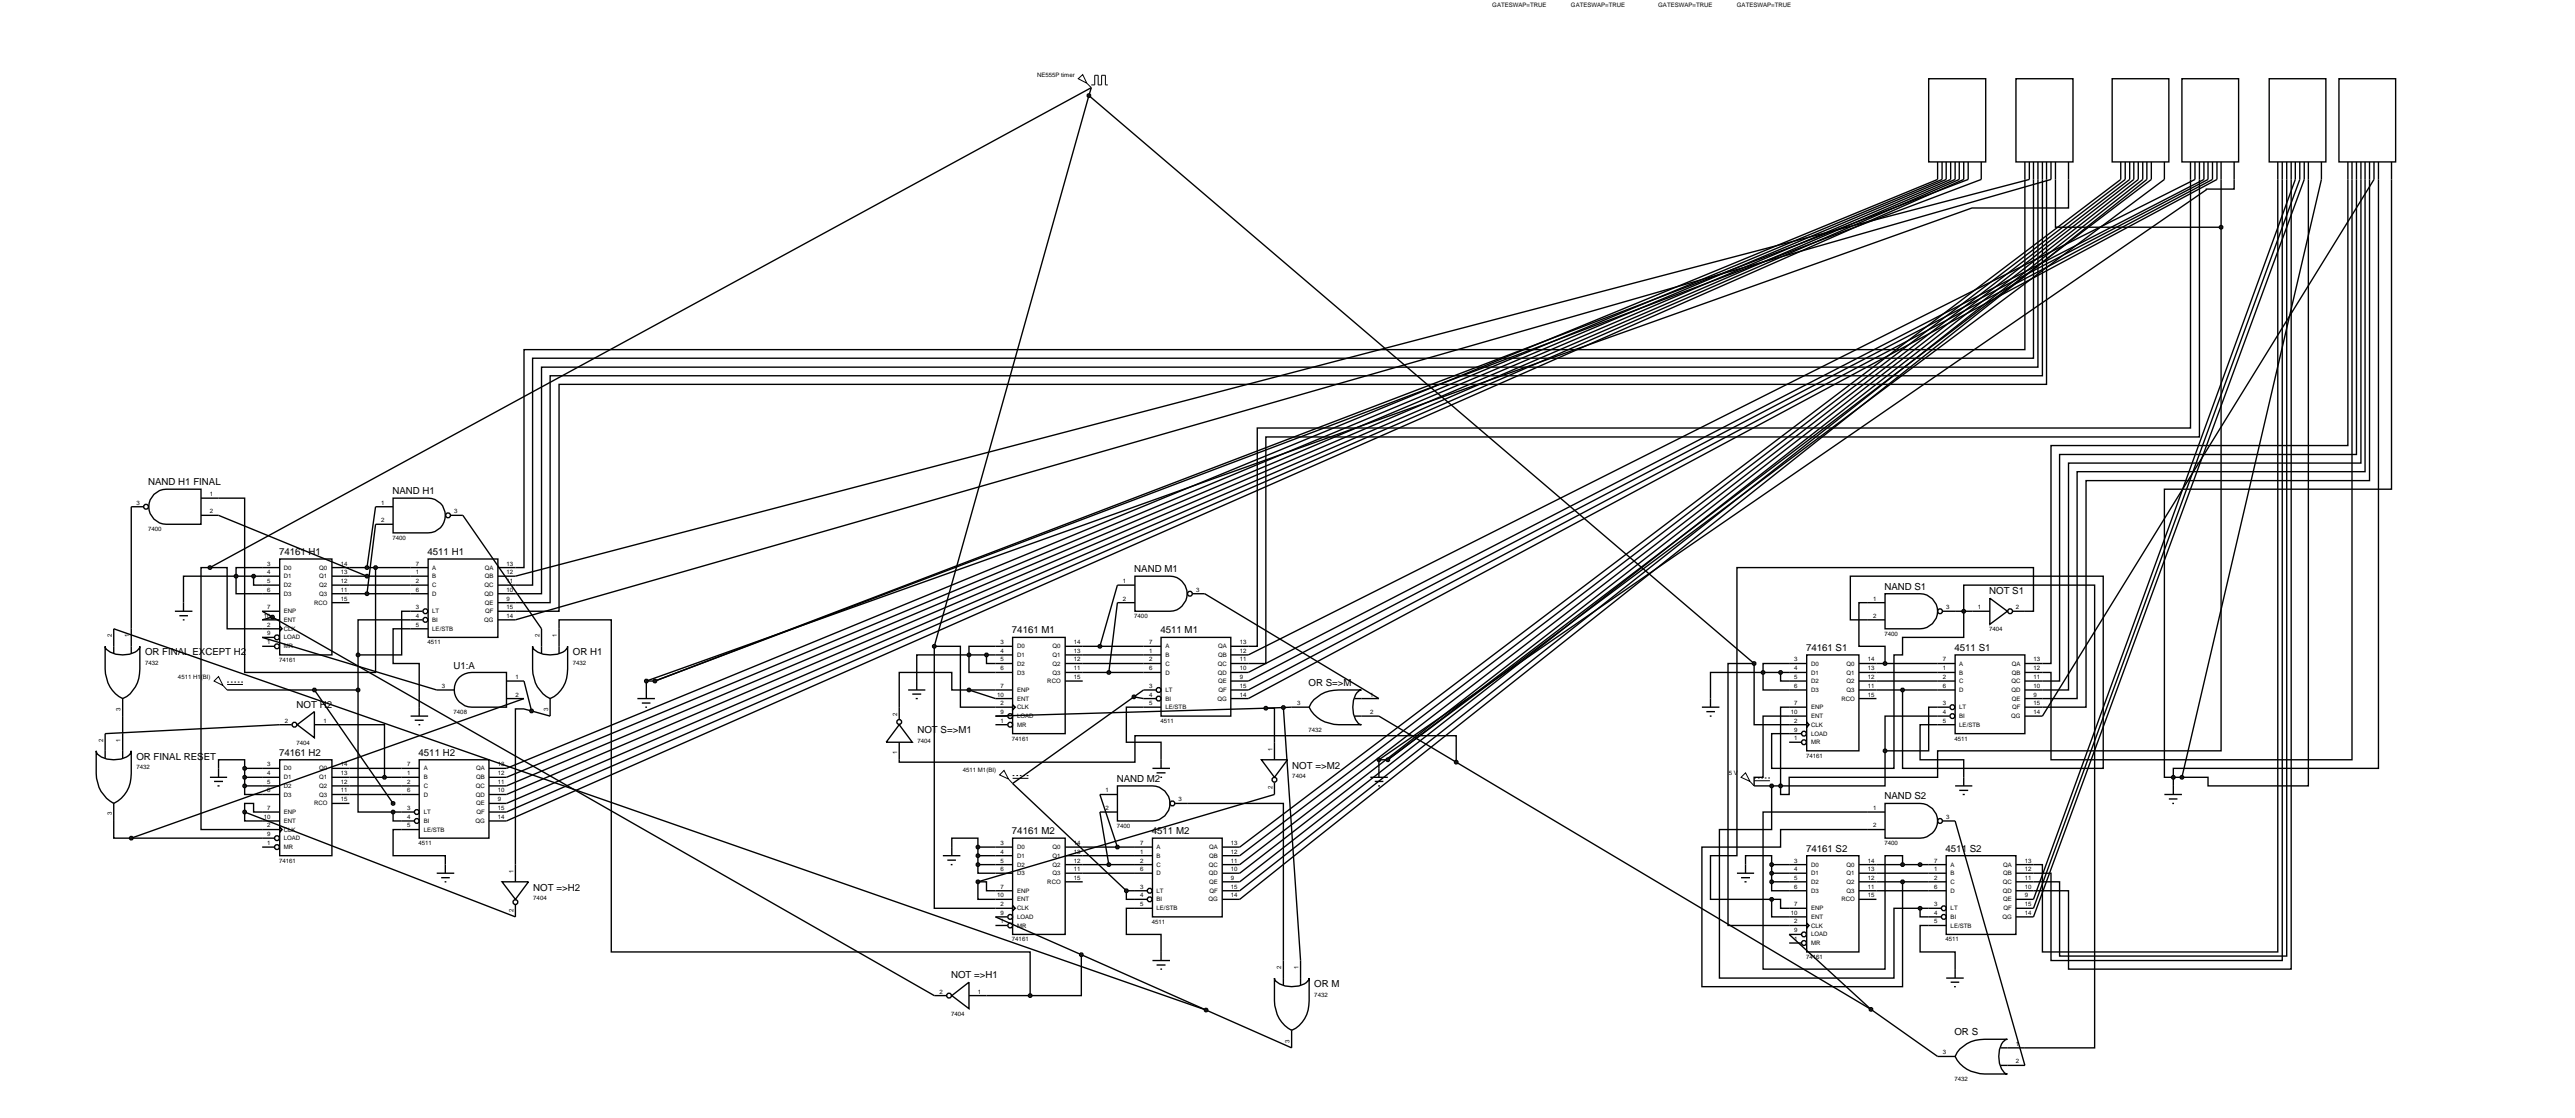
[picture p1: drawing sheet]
<svg xmlns="http://www.w3.org/2000/svg" width="749mm" height="325mm" viewBox="0 0 749 325" stroke-linecap="round" stroke-linejoin="round" font-family="sans-serif">
<defs><g id="words">
<g font-size="2.8">
<text x="43.1" y="141.2">NAND H1 FINAL</text>
<text x="114.2" y="143.8">NAND H1</text>
<text x="81.2" y="161.5">74161 H1</text>
<text x="124.4" y="161.5">4511 H1</text>
<text x="330.1" y="166.5">NAND M1</text>
<text x="548.4" y="171.6">NAND S1</text>
<text x="578.9" y="172.9">NOT S1</text>
<text x="294.5" y="184.3">74161 M1</text>
<text x="337.7" y="184.3">4511 M1</text>
<text x="42.2" y="190.5">OR FINAL EXCEPT H2</text>
<text x="166.7" y="190.5">OR H1</text>
<text x="525.6" y="189.4">74161 S1</text>
<text x="568.8" y="189.4">4511 S1</text>
<text x="132" y="194.5">U1:A</text>
<text x="380.8" y="199.5">OR S=&gt;M</text>
<text x="86.3" y="205.9">NOT H2</text>
<text x="267" y="213.4">NOT S=&gt;M1</text>
<text x="39.7" y="221">OR FINAL RESET</text>
<text x="81.2" y="219.9">74161 H2</text>
<text x="121.8" y="219.9">4511 H2</text>
<text x="325" y="227.5">NAND M2</text>
<text x="376.1" y="223.6">NOT =&gt;M2</text>
<text x="548.4" y="232.6">NAND S2</text>
<text x="294.5" y="242.7">74161 M2</text>
<text x="335.2" y="242.7">4511 M2</text>
<text x="525.6" y="247.8">74161 S2</text>
<text x="566.2" y="247.8">4511 S2</text>
<text x="155.2" y="259.1">NOT =&gt;H2</text>
<text x="276.8" y="284.6">NOT =&gt;H1</text>
<text x="382.5" y="287.1">OR M</text>
<text x="568.8" y="301.1">OR S</text>
</g>
<g font-size="1.8">
<text x="434.3" y="1.9">GATESWAP=TRUE</text>
<text x="457.2" y="1.9">GATESWAP=TRUE</text>
<text x="482.6" y="1.9">GATESWAP=TRUE</text>
<text x="505.5" y="1.9">GATESWAP=TRUE</text>
<text x="301.8" y="22.3">NE555P timer</text>
<text x="39.7" y="146.8">3</text>
<text x="61.1" y="144.3">1</text>
<text x="61.1" y="149.3">2</text>
<text x="110.9" y="146.8">1</text>
<text x="132.2" y="149.3">3</text>
<text x="43.1" y="154.5">7400</text>
<text x="110.9" y="151.9">2</text>
<text x="114.2" y="157">7400</text>
<text x="77.8" y="164.5">3</text>
<text x="77.8" y="167">4</text>
<text x="82.6" y="165.7">D0</text>
<text x="92.9" y="165.7">Q0</text>
<text x="99.2" y="164.5">14</text>
<text x="99.2" y="167">13</text>
<text x="121" y="164.5">7</text>
<text x="121" y="167">1</text>
<text x="125.8" y="165.7">A</text>
<text x="141.1" y="165.7">QA</text>
<text x="147.4" y="164.5">13</text>
<text x="147.4" y="167">12</text>
<text x="77.8" y="169.6">5</text>
<text x="77.8" y="172.1">6</text>
<text x="82.6" y="168.2">D1</text>
<text x="82.6" y="170.8">D2</text>
<text x="82.6" y="173.3">D3</text>
<text x="92.9" y="168.2">Q1</text>
<text x="92.9" y="170.8">Q2</text>
<text x="92.9" y="173.3">Q3</text>
<text x="99.2" y="169.6">12</text>
<text x="99.2" y="172.1">11</text>
<text x="121" y="169.6">2</text>
<text x="121" y="172.1">6</text>
<text x="125.8" y="168.2">B</text>
<text x="125.8" y="170.8">C</text>
<text x="125.8" y="173.3">D</text>
<text x="141" y="170.8">QC</text>
<text x="141" y="173.3">QD</text>
<text x="141.1" y="168.2">QB</text>
<text x="147.4" y="169.6">11</text>
<text x="147.4" y="172.1">10</text>
<text x="326.8" y="169.6">1</text>
<text x="348.1" y="172.1">3</text>
<text x="76.8" y="179.7">10</text>
<text x="77.8" y="177.2">7</text>
<text x="82.6" y="178.4">ENP</text>
<text x="91.4" y="175.9">RCO</text>
<text x="99.2" y="174.7">15</text>
<text x="121" y="177.2">3</text>
<text x="121" y="179.7">4</text>
<text x="125.8" y="178.4">LT</text>
<text x="141.1" y="175.9">QE</text>
<text x="141.2" y="178.4">QF</text>
<text x="147.4" y="174.7">9</text>
<text x="147.4" y="177.2">15</text>
<text x="147.4" y="179.7">14</text>
<text x="326.8" y="174.7">2</text>
<text x="330.1" y="179.8">7400</text>
<text x="545.1" y="174.7">1</text>
<text x="545.1" y="179.7">2</text>
<text x="566.4" y="177.2">3</text>
<text x="575.6" y="177.2">1</text>
<text x="586.7" y="177.2">2</text>
<text x="32.5" y="185.4" transform="rotate(-90 32.5 185.4)">2</text>
<text x="37.6" y="185.4" transform="rotate(-90 37.6 185.4)">1</text>
<text x="77.8" y="182.3">2</text>
<text x="77.8" y="184.8">9</text>
<text x="82.6" y="180.9">ENT</text>
<text x="82.6" y="183.5">CLK</text>
<text x="82.6" y="186">LOAD</text>
<text x="121" y="182.3">5</text>
<text x="125.8" y="180.9">BI</text>
<text x="125.8" y="183.5">LE/STB</text>
<text x="140.9" y="180.9">QG</text>
<text x="157" y="185.4" transform="rotate(-90 157 185.4)">2</text>
<text x="162.1" y="185.4" transform="rotate(-90 162.1 185.4)">1</text>
<text x="548.4" y="184.9">7400</text>
<text x="578.9" y="183.6">7404</text>
<text x="77.8" y="187.4">1</text>
<text x="82.6" y="188.6">MR</text>
<text x="124.4" y="187.4">4511</text>
<text x="291.2" y="187.4">3</text>
<text x="291.2" y="189.9">4</text>
<text x="296" y="188.6">D0</text>
<text x="296" y="191.1">D1</text>
<text x="306.3" y="188.6">Q0</text>
<text x="306.3" y="191.1">Q1</text>
<text x="312.5" y="187.4">14</text>
<text x="312.5" y="189.9">13</text>
<text x="334.4" y="187.4">7</text>
<text x="334.4" y="189.9">1</text>
<text x="339.2" y="188.6">A</text>
<text x="339.2" y="191.1">B</text>
<text x="354.5" y="188.6">QA</text>
<text x="354.5" y="191.1">QB</text>
<text x="360.8" y="187.4">13</text>
<text x="360.8" y="189.9">12</text>
<text x="42.2" y="193.4">7432</text>
<text x="51.8" y="197.4">4511 H1(BI)</text>
<text x="81.2" y="192.5">74161</text>
<text x="150" y="197.5">1</text>
<text x="166.7" y="193.4">7432</text>
<text x="291.2" y="192.4">5</text>
<text x="291.2" y="195">6</text>
<text x="296" y="193.6">D2</text>
<text x="296" y="196.2">D3</text>
<text x="306.3" y="193.6">Q2</text>
<text x="306.3" y="196.2">Q3</text>
<text x="312.5" y="192.4">12</text>
<text x="312.5" y="195">11</text>
<text x="312.5" y="197.5">15</text>
<text x="334.4" y="192.4">2</text>
<text x="334.4" y="195">6</text>
<text x="339.2" y="193.6">C</text>
<text x="339.2" y="196.2">D</text>
<text x="354.4" y="193.6">QC</text>
<text x="354.4" y="196.2">QD</text>
<text x="360.8" y="192.4">11</text>
<text x="360.8" y="195">10</text>
<text x="360.8" y="197.5">9</text>
<text x="522.2" y="192.4">3</text>
<text x="522.2" y="195">4</text>
<text x="522.2" y="197.5">5</text>
<text x="527.1" y="193.6">D0</text>
<text x="527.1" y="196.2">D1</text>
<text x="537.4" y="193.6">Q0</text>
<text x="537.4" y="196.2">Q1</text>
<text x="543.6" y="192.4">14</text>
<text x="543.6" y="195">13</text>
<text x="543.6" y="197.5">12</text>
<text x="565.4" y="192.4">7</text>
<text x="565.4" y="195">1</text>
<text x="565.4" y="197.5">2</text>
<text x="570.2" y="193.6">A</text>
<text x="570.2" y="196.2">B</text>
<text x="585.5" y="193.6">QA</text>
<text x="585.5" y="196.2">QB</text>
<text x="591.8" y="192.4">13</text>
<text x="591.8" y="195">12</text>
<text x="591.8" y="197.5">11</text>
<text x="128.6" y="200.1">3</text>
<text x="150" y="202.6">2</text>
<text x="290.2" y="202.6">10</text>
<text x="291.2" y="200.1">7</text>
<text x="296" y="201.3">ENP</text>
<text x="296" y="203.8">ENT</text>
<text x="304.8" y="198.7">RCO</text>
<text x="334.4" y="200.1">3</text>
<text x="334.4" y="202.6">4</text>
<text x="339.2" y="201.3">LT</text>
<text x="339.2" y="203.8">BI</text>
<text x="354.3" y="203.8">QG</text>
<text x="354.5" y="198.7">QE</text>
<text x="354.6" y="201.3">QF</text>
<text x="360.8" y="200.1">15</text>
<text x="360.8" y="202.6">14</text>
<text x="398.8" y="202.6">1</text>
<text x="522.2" y="200.1">6</text>
<text x="527.1" y="198.7">D2</text>
<text x="527.1" y="201.3">D3</text>
<text x="535.9" y="203.8">RCO</text>
<text x="537.4" y="198.7">Q2</text>
<text x="537.4" y="201.3">Q3</text>
<text x="543.6" y="200.1">11</text>
<text x="543.6" y="202.6">15</text>
<text x="565.4" y="200.1">6</text>
<text x="570.2" y="198.7">C</text>
<text x="570.2" y="201.3">D</text>
<text x="585.4" y="198.7">QC</text>
<text x="585.4" y="201.3">QD</text>
<text x="585.5" y="203.8">QE</text>
<text x="591.8" y="200.1">10</text>
<text x="591.8" y="202.6">9</text>
<text x="35.1" y="206.7" transform="rotate(-90 35.1 206.7)">3</text>
<text x="132" y="207.7">7408</text>
<text x="159.5" y="206.7" transform="rotate(-90 159.5 206.7)">3</text>
<text x="261.1" y="208.3" transform="rotate(-90 261.1 208.3)">2</text>
<text x="291.2" y="205.1">2</text>
<text x="291.2" y="207.7">9</text>
<text x="296" y="206.3">CLK</text>
<text x="296" y="208.9">LOAD</text>
<text x="334.4" y="205.1">5</text>
<text x="339.2" y="206.3">LE/STB</text>
<text x="377.5" y="205.1">3</text>
<text x="398.8" y="207.7">2</text>
<text x="521.2" y="207.7">10</text>
<text x="522.2" y="205.1">7</text>
<text x="527.1" y="206.3">ENP</text>
<text x="527.1" y="208.9">ENT</text>
<text x="565.4" y="205.1">3</text>
<text x="565.4" y="207.7">4</text>
<text x="570.2" y="206.3">LT</text>
<text x="570.2" y="208.9">BI</text>
<text x="585.3" y="208.9">QG</text>
<text x="585.6" y="206.3">QF</text>
<text x="591.8" y="205.1">15</text>
<text x="591.8" y="207.7">14</text>
<text x="30" y="215.9" transform="rotate(-90 30 215.9)">2</text>
<text x="35.1" y="215.9" transform="rotate(-90 35.1 215.9)">1</text>
<text x="82.9" y="210.2">2</text>
<text x="94.1" y="210.2">1</text>
<text x="291.2" y="210.2">1</text>
<text x="294.5" y="215.4">74161</text>
<text x="296" y="211.4">MR</text>
<text x="337.7" y="210.3">4511</text>
<text x="380.8" y="212.8">7432</text>
<text x="522.2" y="210.2">2</text>
<text x="522.2" y="212.8">9</text>
<text x="522.2" y="215.3">1</text>
<text x="527.1" y="211.4">CLK</text>
<text x="527.1" y="214">LOAD</text>
<text x="565.4" y="210.2">5</text>
<text x="568.8" y="215.4">4511</text>
<text x="570.2" y="211.4">LE/STB</text>
<text x="86.3" y="216.6">7404</text>
<text x="261.1" y="219.4" transform="rotate(-90 261.1 219.4)">1</text>
<text x="267" y="216.2">7404</text>
<text x="370.3" y="218.4" transform="rotate(-90 370.3 218.4)">1</text>
<text x="525.6" y="220.4">74161</text>
<text x="527.1" y="216.5">MR</text>
<text x="39.7" y="223.8">7432</text>
<text x="77.8" y="222.9">3</text>
<text x="77.8" y="225.5">4</text>
<text x="77.8" y="228">5</text>
<text x="82.6" y="224.1">D0</text>
<text x="82.6" y="226.7">D1</text>
<text x="92.9" y="224.1">Q0</text>
<text x="92.9" y="226.7">Q1</text>
<text x="99.2" y="222.9">14</text>
<text x="99.2" y="225.5">13</text>
<text x="99.2" y="228">12</text>
<text x="118.5" y="222.9">7</text>
<text x="118.5" y="225.5">1</text>
<text x="118.5" y="228">2</text>
<text x="123.3" y="224.1">A</text>
<text x="123.3" y="226.7">B</text>
<text x="138.6" y="224.1">QA</text>
<text x="138.6" y="226.7">QB</text>
<text x="144.9" y="222.9">13</text>
<text x="144.9" y="225.5">12</text>
<text x="144.9" y="228">11</text>
<text x="280.2" y="224.7">4511 M1(BI)</text>
<text x="376.1" y="226.4">7404</text>
<text x="503.1" y="225.4">5 V</text>
<text x="77.8" y="230.5">6</text>
<text x="82.6" y="229.2">D2</text>
<text x="82.6" y="231.7">D3</text>
<text x="92.9" y="229.2">Q2</text>
<text x="92.9" y="231.7">Q3</text>
<text x="99.2" y="230.5">11</text>
<text x="99.2" y="233.1">15</text>
<text x="118.5" y="230.5">6</text>
<text x="123.3" y="229.2">C</text>
<text x="123.3" y="231.7">D</text>
<text x="138.5" y="229.2">QC</text>
<text x="138.5" y="231.7">QD</text>
<text x="144.9" y="230.5">10</text>
<text x="144.9" y="233.1">9</text>
<text x="321.7" y="230.5">1</text>
<text x="343" y="233.1">3</text>
<text x="370.3" y="229.6" transform="rotate(-90 370.3 229.6)">2</text>
<text x="32.5" y="237.2" transform="rotate(-90 32.5 237.2)">3</text>
<text x="76.8" y="238.2">10</text>
<text x="77.8" y="235.6">7</text>
<text x="82.6" y="236.8">ENP</text>
<text x="82.6" y="239.4">ENT</text>
<text x="91.4" y="234.3">RCO</text>
<text x="118.5" y="235.6">3</text>
<text x="118.5" y="238.2">4</text>
<text x="123.3" y="236.8">LT</text>
<text x="123.3" y="239.4">BI</text>
<text x="138.4" y="239.4">QG</text>
<text x="138.6" y="234.3">QE</text>
<text x="138.7" y="236.8">QF</text>
<text x="144.9" y="235.6">15</text>
<text x="144.9" y="238.2">14</text>
<text x="321.7" y="235.6">2</text>
<text x="545.1" y="235.6">1</text>
<text x="566.4" y="238.2">3</text>
<text x="77.8" y="240.7">2</text>
<text x="77.8" y="243.2">9</text>
<text x="77.8" y="245.8">1</text>
<text x="82.6" y="241.9">CLK</text>
<text x="82.6" y="244.4">LOAD</text>
<text x="118.5" y="240.7">5</text>
<text x="121.8" y="245.8">4511</text>
<text x="123.3" y="241.9">LE/STB</text>
<text x="291.2" y="245.8">3</text>
<text x="312.5" y="245.8">14</text>
<text x="325" y="240.8">7400</text>
<text x="331.8" y="245.8">7</text>
<text x="358.2" y="245.8">13</text>
<text x="545.1" y="240.7">2</text>
<text x="548.4" y="245.8">7400</text>
<text x="81.2" y="250.9">74161</text>
<text x="82.6" y="247">MR</text>
<text x="291.2" y="248.3">4</text>
<text x="291.2" y="250.9">5</text>
<text x="296" y="247">D0</text>
<text x="296" y="249.5">D1</text>
<text x="306.3" y="247">Q0</text>
<text x="306.3" y="249.5">Q1</text>
<text x="312.5" y="248.3">13</text>
<text x="312.5" y="250.9">12</text>
<text x="331.8" y="248.3">1</text>
<text x="331.8" y="250.9">2</text>
<text x="336.6" y="247">A</text>
<text x="336.6" y="249.5">B</text>
<text x="351.9" y="247">QA</text>
<text x="351.9" y="249.5">QB</text>
<text x="358.2" y="248.3">12</text>
<text x="358.2" y="250.9">11</text>
<text x="522.2" y="250.9">3</text>
<text x="543.6" y="250.9">14</text>
<text x="562.9" y="250.9">7</text>
<text x="589.3" y="250.9">13</text>
<text x="149.4" y="254" transform="rotate(-90 149.4 254)">1</text>
<text x="291.2" y="253.4">6</text>
<text x="296" y="252.1">D2</text>
<text x="296" y="254.6">D3</text>
<text x="304.8" y="257.1">RCO</text>
<text x="306.3" y="252.1">Q2</text>
<text x="306.3" y="254.6">Q3</text>
<text x="312.5" y="253.4">11</text>
<text x="312.5" y="255.9">15</text>
<text x="331.8" y="253.4">6</text>
<text x="336.6" y="252.1">C</text>
<text x="336.6" y="254.6">D</text>
<text x="351.8" y="252.1">QC</text>
<text x="351.8" y="254.6">QD</text>
<text x="351.9" y="257.1">QE</text>
<text x="358.2" y="253.4">10</text>
<text x="358.2" y="255.9">9</text>
<text x="522.2" y="253.4">4</text>
<text x="522.2" y="255.9">5</text>
<text x="527.1" y="252.1">D0</text>
<text x="527.1" y="254.6">D1</text>
<text x="527.1" y="257.1">D2</text>
<text x="537.4" y="252.1">Q0</text>
<text x="537.4" y="254.6">Q1</text>
<text x="537.4" y="257.1">Q2</text>
<text x="543.6" y="253.4">13</text>
<text x="543.6" y="255.9">12</text>
<text x="562.9" y="253.4">1</text>
<text x="562.9" y="255.9">2</text>
<text x="567.7" y="252.1">A</text>
<text x="567.7" y="254.6">B</text>
<text x="567.7" y="257.1">C</text>
<text x="582.9" y="257.1">QC</text>
<text x="583" y="252.1">QA</text>
<text x="583" y="254.6">QB</text>
<text x="589.3" y="253.4">12</text>
<text x="589.3" y="255.9">11</text>
<text x="155.2" y="261.9">7404</text>
<text x="290.2" y="261">10</text>
<text x="291.2" y="258.5">7</text>
<text x="291.2" y="263.6">2</text>
<text x="296" y="259.7">ENP</text>
<text x="296" y="262.2">ENT</text>
<text x="331.8" y="258.5">3</text>
<text x="331.8" y="261">4</text>
<text x="331.8" y="263.6">5</text>
<text x="336.6" y="259.7">LT</text>
<text x="336.6" y="262.2">BI</text>
<text x="351.7" y="262.2">QG</text>
<text x="352" y="259.7">QF</text>
<text x="358.2" y="258.5">15</text>
<text x="358.2" y="261">14</text>
<text x="522.2" y="258.5">6</text>
<text x="522.2" y="263.6">7</text>
<text x="527.1" y="259.7">D3</text>
<text x="535.9" y="262.2">RCO</text>
<text x="537.4" y="259.7">Q3</text>
<text x="543.6" y="258.5">11</text>
<text x="543.6" y="261">15</text>
<text x="562.9" y="258.5">6</text>
<text x="562.9" y="263.6">3</text>
<text x="567.7" y="259.7">D</text>
<text x="582.9" y="259.7">QD</text>
<text x="583" y="262.2">QE</text>
<text x="589.3" y="258.5">10</text>
<text x="589.3" y="261">9</text>
<text x="589.3" y="263.6">15</text>
<text x="149.4" y="265.2" transform="rotate(-90 149.4 265.2)">2</text>
<text x="291.2" y="266.1">9</text>
<text x="291.2" y="268.6">1</text>
<text x="296" y="264.8">CLK</text>
<text x="296" y="267.3">LOAD</text>
<text x="296" y="269.8">MR</text>
<text x="335.2" y="268.7">4511</text>
<text x="336.6" y="264.8">LE/STB</text>
<text x="521.2" y="266.1">10</text>
<text x="522.2" y="268.6">2</text>
<text x="527.1" y="264.8">ENP</text>
<text x="527.1" y="267.3">ENT</text>
<text x="527.1" y="269.8">CLK</text>
<text x="562.9" y="266.1">4</text>
<text x="562.9" y="268.6">5</text>
<text x="567.7" y="264.8">LT</text>
<text x="567.7" y="267.3">BI</text>
<text x="567.7" y="269.8">LE/STB</text>
<text x="582.8" y="267.3">QG</text>
<text x="583.1" y="264.8">QF</text>
<text x="589.3" y="266.1">14</text>
<text x="294.5" y="273.8">74161</text>
<text x="522.2" y="271.2">9</text>
<text x="522.2" y="273.7">1</text>
<text x="527.1" y="272.4">LOAD</text>
<text x="527.1" y="274.9">MR</text>
<text x="566.2" y="273.8">4511</text>
<text x="372.9" y="281.9" transform="rotate(-90 372.9 281.9)">2</text>
<text x="377.9" y="281.9" transform="rotate(-90 377.9 281.9)">1</text>
<text x="525.6" y="278.9">74161</text>
<text x="273.4" y="289">2</text>
<text x="284.6" y="289">1</text>
<text x="382.5" y="289.9">7432</text>
<text x="276.8" y="295.4">7404</text>
<text x="375.3" y="303.3" transform="rotate(-90 375.3 303.3)">3</text>
<text x="586.7" y="304.2">1</text>
<text x="565.4" y="306.7">3</text>
<text x="586.7" y="309.3">2</text>
<text x="568.8" y="314.4">7432</text>
</g>
</g></defs>
<g fill="none" stroke="#000" stroke-width=".4">
<path d="M316.9 27.8l.7-2.3-256.5 139.6M316.9 27.8l-45 160.2M316.9 27.8l193.6 165.2M680.7 22.9h16.5v24.2h-16.5zM563.9 52.2l-416.5 171.3M565.2 52.2l-417.8 173.9M566.4 52.2l-419 176.4M567.7 52.2l-420.3 178.9M569 52.2l-421.6 181.5M570.2 52.2l-422.8 184M571.5 52.2l-424.1 186.6M572.8 52.2l-382.2 145.9"/>
<path d="M576.6 52.2l-386 145.9M589.3 52.2v49.5h-436.8v63.4h-2.5M590.6 52.2l-440.6 115.4M591.8 52.2v52h-436.8v66h-5M593.1 52.2v54.6h-435.5v65.9h-7.6M594.4 52.2v57.1h-434.3v66h-10.1M595.6 52.2v59.6h-432.9v66h-12.7M596.9 52.2l-446.9 128.1M598.2 52.2v13.9h48.2M602 52.2v8.3h-28.1l-385.8 137.6M617.2 52.2l-256.4 194.2M618.5 52.2l-257.7 196.7"/>
<path d="M619.8 52.2l-259 199.3M621 52.2l-260.2 201.8M622.3 52.2l-261.5 204.3M623.6 52.2l-262.8 206.9M624.8 52.2l-264 209.4M626.1 52.2l-222.2 168.8M629.9 52.2l-226 168.8M637.5 52.2v72.3h-271.6v63.5h-2.6M638.8 52.2l-275.5 138.3M640.1 52.2v74.9h-271.7v65.9h-5.1M641.4 52.2l-278.1 143.4M642.6 52.2l-279.3 145.9"/>
<path d="M643.9 52.2l-280.6 148.5M645.2 52.2l-281.9 151M646.4 52.2v13.9M650.2 52.2v2.8h-8.1v.2l-240.8 165.8M662.9 52.2v224.7h-68.5v-25.4h-2.6M664.2 52.2v227.2h-67.3v-25.4h-5.1M665.5 52.2v225.9h-66.1v-21.6h-7.6M666.8 52.2v229.7h-64.8v-22.8h-10.2M668 52.2l-76.2 209.4M669.3 52.2l-77.5 212M670.6 52.2l-78.8 214.5M671.8 52.2v176.4h-29.2v-2.5h-7.6"/>
<path d="M675.6 52.2l-40.6 173.9M683.3 47.1v82.5h-86.4v63.4h-7.6M684.5 47.1v173.9h-87.6v-25.4h-7.6M685.8 47.1v85.1h-86.4v65.9h-10.1M687.1 47.1v87.6h-85.1v66h-12.7M688.3 47.1v90.1h-83.8v66h-15.2M689.6 47.1v92.7h-82.5v65.9h-17.8M690.9 47.1v5.1l-96.5 156.1h-5.1M692.2 47.1v176.4h-59.7v2.6M696 47.1v95.2h-66.1v83.8h2.6M646.4 66.1v152.3h-82.5v7.7h-43.2v5h-2.5v-2.5M38.2 147.4v35.5"/>
<path d="M63.6 144.9h7.6v50.7h38.1v-30.5M63.6 149.9l43.2 17.7M109.3 147.4l-2.5 17.7M109.3 152.5l-2.5 20.2M134.7 149.9l22.9 33M61.1 165.1h5v17.8h10.2M61.1 165.1h-2.6v76.2h17.8M68.7 167.6h-15.3v7.7M68.7 167.6v5.1h7.6M68.7 167.6h7.6M73.8 167.6v2.6h2.5M76.3 165.1h-7.6v2.5"/>
<path d="M76.3 177.8l3 1.7M79.3 179.5l192.6 110.1M79.3 179.5l-3 .8M101.7 170.2h17.8M101.7 167.6h17.8M101.7 165.1h17.8M101.7 172.7h17.8M119.5 177.8h-2.6v12.7h-12.7M325.2 170.2l-5.1 17.8M325.2 175.3l-2.5 20.3M350.6 172.7l50.7 30.5M543.6 175.3h-2.6v12.7h7.6v5"/>
<path d="M569 177.8h5M589.3 177.8h2.5v-12.7h-86.3v83.8h-7.7v12.7h17.8M33.1 182.9l317.9 110.9M76.3 185.4l50.8 15.3M104.2 190.5v10.2M119.5 182.9h-5.1v10.1h7.6v12.7M119.5 180.3h-15.3v10.2M152.5 198.1l2.2 8.7M162.7 182.9v-2.6h15.2v96.6h121.9v12.7M188.1 198.1h2.5M188.1 198.1v2.6M271.9 188h7.6v17.7h10.2"/>
<path d="M271.9 188v76.2h17.8M282 190.5h-15.2v7.6M282 190.5v5.1h7.7M282 190.5h7.7M287.1 190.5v2.5h2.6M289.7 188h-7.7v2.5M315.1 195.6h17.7M315.1 190.5h17.7M315.1 193h17.7M315.1 188h17.7M510.5 193v17.8h15.3M510.5 193h-7.6v76.2h17.8"/>
<path d="M513.1 195.6h-15.3v7.6M513.1 195.6v5.1h12.7M513.1 195.6h12.7M518.2 195.6v2.5h7.6M525.8 190.5h15.2v27.9h-15.2zM525.8 193h-12.7v2.6M541 195.6h28M541 198.1h28M541 193h28M543.6 180.3h-5.1v-12.7h73.6v55.9h-58.4v-22.8M569 190.5h20.3v22.9h-20.3zM35.7 208.3v5.1"/>
<path d="M66.1 200.7h38.1M81.4 210.8l-50.8 2.6M91.5 200.7l22.9 33M96.6 210.8h15.3v15.3M104.2 200.7v35.5h10.2M152.5 203.2l-114.3 40.6M154.7 206.8l-2.3-.6h-2.4v45.3M154.7 206.8l5.4 1.5M282 200.7h-5v-5.1h-15.3v10.1M282 200.7h7.7M282 200.7l7.7 2.5M330 202.7l2.8 .5"/>
<path d="M332.8 205.7h-5v10.2h10.1v5.1M332.8 200.7l-38.1 27.2 33.1 31.2M368.4 206h2.5v9.9M368.4 206l-78.7 2.3M373.5 205.8l-5.1 .2M373.5 205.8l5 73.6M375.9 205.7l-2.4 .1M401.3 208.3l22.5 13.4M520.7 215.9h3.6M524.3 213.4h-8.7v10.1h35.6v-33h2.5v-5.1h17.8v-15.2h38.1v134.6h-20.3M525.8 208.3h-12.7v17.8h-2.6v2.5h7.7M525.8 205.7h-7.6v22.9"/>
<path d="M525.8 210l.7 .8-.7 .8zM541 200.7h28M541 203.2h5.1M548.6 218.4v10.2h-30.4M567.4 208.3h-18.8v10.1M567.4 205.7h-6.1v12.7h-12.7M569 210.8h-10.2v10.2h12.7v7.6M33.1 238.8v5h5.1M63.6 223.5v-2.5h7.6v2.5M71.2 228.6v2.5h5.1M71.2 236.2v-2.5h2.6v2.5h2.5M71.2 236.2v2.6h5.1"/>
<path d="M71.2 226.1h5.1M71.2 223.5h5.1M71.2 228.6h5.1M71.2 223.5v5.1M71.2 236.2l78.8 30.5M101.7 226.1h15.2M101.7 223.5h15.2M101.7 228.6h15.2M101.7 231.1h15.2M114.4 236.2v2.6h2.5M114.4 236.2h2.5M261.7 221v.7h68.6v-7.7h93.5v7.7"/>
<path d="M320.1 231.1l5.1 15.3M320.1 236.2l2.6 15.3M345.5 233.7h28v45.7M370.9 231.1l-86.3 25.4M401.3 221v2.5M401.3 221h2.6M423.8 221.7l120.7 71.9M515.6 228.6v12.7h-15.2v43.2h50.8v-20.3h7.6M543.6 236.2h-30.5v45.7h35.5v-33h5.1v2.6M569 228.6h5M569 238.8l20.3 71.1M570.2 229.9h2.6"/>
<path d="M571.2 231.1h.6M629.9 231.1h5.1M631.2 232.4h2.5M632.2 233.7h.5M632.5 226.1v5M632.5 226.1h2.5M38.2 243.8h38.1M116.9 241.3h-2.5v7.6h15.2v2.6M277 246.4v-2.6h7.6v2.6M284.6 251.5v2.5h5.1M284.6 256.5h2.5v2.6h2.6M284.6 256.5v5.1h5.1"/>
<path d="M284.6 251.5h5.1M284.6 248.9h5.1M284.6 246.4h5.1M284.6 246.4v5.1M315.1 254h15.2M315.1 251.5h15.2M315.1 248.9h15.2M315.1 246.4h15.2M327.8 259.1v2.5h2.5M327.8 259.1h2.5M508 251.5v-2.6h7.6v2.6M515.6 256.5v2.6h5.1"/>
<path d="M515.6 254h5.1M515.6 256.5h5.1M515.6 251.5h5.1M515.6 251.5v5M543.6 241.3h-25.4v5.1h-22.9v40.6h58.4v-30.5M546.1 254h15.2M546.1 259.1h15.2M546.1 256.5h15.2M546.1 251.5h15.2M289.7 266.7l86.2 38.1M314.7 277.7v11.9h-14.9M330.3 264.2h-2.5v7.6h10.1v5.1"/>
<path d="M515.6 261.6h2.6v2.6h2.5M515.6 261.6v5.1h5.1M520.7 271.8l23.8 21.8M558.8 264.2v2.5h2.5M558.8 264.2h2.5M561.3 269.2h-2.5v7.7h10.2v7.6M287.1 289.6h12.7M544.5 293.6l19.4 13.7M566.4 284.5h5.1M567.7 285.7h2.5M568.7 287h.5"/>
<circle cx="525" cy="215.9" r=".7"/>
<circle cx="525" cy="213.4" r=".7"/>
<circle cx="568.2" cy="205.7" r=".7"/>
<circle cx="568.2" cy="208.3" r=".7"/>
</g>
<path d="M506.7 226.1l1.3-1.3 1.3 2.5zM509.3 227.3l1.2 1.3M510.5 226.3h.5M510.5 227.1h4.6M511.6 226.3h.5M512.6 226.3h.5M513.6 226.3h.5M514.6 226.3h.5" fill="none" stroke="#000" stroke-width=".29"/>
<g fill="#004000" stroke="#000" stroke-width=".4">
<path d="M632.2 225.7l.3-.1-.5 .5zM632.5 225.6l.5 .5zM632.5 226.6l.5-.5zM632 226.1l.5 .5z"/>
<path d="M517.8 228.3l.4-.2-.5 .5zM518.2 228.1l.5 .5zM518.2 229.1l.5-.5zM517.7 228.6l.5 .5z"/>
<path d="M548.2 218.1l.4-.2-.5 .5zM548.6 217.9l.5 .5zM549.1 218.4l-.5 .5zM548.1 218.4l.5 .5z"/>
</g>
<g fill="#004000">
<path d="M632.5 225.6l.5 .5-.5 .5-.5-.5z"/>
<path d="M517.7 228.6l.5-.5 .5 .5-.5 .5z"/>
<path d="M548.1 218.4l.5-.5 .5 .5-.5 .5z"/>
</g>
<g fill="none" stroke="#000" stroke-width=".4">
<path d="M495.3 205.7h5.1M496.6 207h2.5M497.6 208.3h.5M497.8 203.2v2.5M520.7 251.5h5.1M520.7 254h5.1M520.7 256.5h5.1M520.7 259.1h5.1M525.8 248.9h15.2v28h-15.2zM541 251.5h5.1M541 254h5.1M541 256.5h5.1"/>
<path d="M541 259.1h5.1M561.3 251.5h5.1M561.3 254h5.1M561.3 256.5h5.1M561.3 259.1h5.1M566.4 248.9h20.3v22.9h-20.3zM586.7 251.5h5.1M586.7 254h5.1M586.7 256.5h5.1M586.7 259.1h5.1M520.7 264.2h5.1M520.7 266.7h5.1"/>
<path d="M520.7 269.2h5.1M520.7 271.8h3.6M520.7 274.3h3.6M525.8 268.5l.7 .7-.7 .8zM541 261.6h5.1M561.3 264.2h3.6M561.3 266.7h3.6M561.3 269.2h5.1M586.7 261.6h5.1M586.7 264.2h5.1M586.7 266.7h5.1"/>
<circle cx="525" cy="271.8" r=".7"/>
<circle cx="525" cy="274.3" r=".7"/>
<circle cx="565.7" cy="266.7" r=".7"/>
<circle cx="565.7" cy="264.2" r=".7"/>
</g>
<g fill="#004000" stroke="#000" stroke-width=".4">
<path d="M512.7 195.3l.4-.2-.5 .5zM513.1 195.1l.5 .5zM513.6 195.6l-.5 .5zM512.6 195.6l.5 .5z"/>
<path d="M517.8 195.3l.4-.2-.5 .5zM518.2 195.1l.5 .5zM518.2 196.1l.5-.5zM517.7 195.6l.5 .5z"/>
<path d="M553.3 256.2l.4-.2-.5 .5zM553.7 256l.5 .5zM553.7 257l.5-.5zM553.2 256.5l.5 .5z"/>
</g>
<g fill="#004000">
<path d="M512.6 195.6l.5-.5 .5 .5-.5 .5z"/>
<path d="M517.7 195.6l.5-.5 .5 .5-.5 .5z"/>
<path d="M553.2 256.5l.5-.5 .5 .5-.5 .5z"/>
</g>
<path d="M660.4 22.9h16.5v24.2h-16.5zM662.9 47.1v5.1M664.2 47.1v5.1M665.5 47.1v5.1M666.8 47.1v5.1M668 47.1v5.1M669.3 47.1v5.1M670.6 47.1v5.1M671.8 47.1v5.1M675.6 47.1v5.1" fill="none" stroke="#000" stroke-width=".4"/>
<path d="M634.7 225.7l.3-.1-.5 .5zM635 225.6l.5 .5zM635.5 226.1l-.5 .5zM634.5 226.1l.5 .5z" fill="#004000" stroke="#000" stroke-width=".4"/>
<path d="M635 225.6l.5 .5-.5 .5-.5-.5z" fill="#004000"/>
<path d="M505.5 254h5M506.7 255.3h2.6M507.7 256.5h.6M508 251.5v2.5" fill="none" stroke="#000" stroke-width=".4"/>
<g fill="#004000" stroke="#000" stroke-width=".4">
<path d="M515.3 251.1l.3-.1-.5 .5zM515.6 251l.5 .5zM515.6 252l.5-.5zM515.1 251.5l.5 .5z"/>
<path d="M515.3 253.6l.3-.1-.5 .5zM515.6 253.5l.5 .5zM515.6 254.5l.5-.5zM515.1 254l.5 .5z"/>
<path d="M515.2 256.2l.4-.2-.5 .5zM515.6 256l.5 .5zM515.6 257l.5-.5zM515.1 256.5l.5 .5z"/>
</g>
<g fill="#004000">
<path d="M515.6 251l.5 .5-.5 .5-.5-.5z"/>
<path d="M515.6 253.5l.5 .5-.5 .5-.5-.5z"/>
<path d="M515.1 256.5l.5-.5 .5 .5-.5 .5z"/>
</g>
<g fill="none" stroke="#000" stroke-width=".4">
<path d="M635 22.9h16.5v24.2h-16.5zM637.5 47.1v5.1M638.8 47.1v5.1M640.1 47.1v5.1M641.4 47.1v5.1M642.6 47.1v5.1M643.9 47.1v5.1M645.2 47.1v5.1M646.4 47.1v5.1M650.2 47.1v5.1M289.7 188h5M289.7 190.5h5"/>
<path d="M289.7 193h5M289.7 195.6h5M294.7 185.4h15.3v28h-15.3zM310 188h5.1M310 190.5h5.1M310 193h5.1M310 195.6h5.1M310 198.1h5.1M332.8 188h5.1M332.8 190.5h5.1M332.8 193h5.1M332.8 195.6h5.1"/>
<path d="M337.9 185.4h20.3v22.9h-20.3zM358.2 188h5.1M358.2 190.5h5.1M358.2 193h5.1M358.2 195.6h5.1M358.2 198.1h5.1M289.7 200.7h5M289.7 203.2h5M289.7 205.7h5M289.7 208.3h3.5M289.7 210.8h3.5M294.7 205l.8 .7-.8 .8z"/>
<path d="M332.8 200.7h3.6M332.8 203.2h3.6M332.8 205.7h5.1M358.2 200.7h5.1M358.2 203.2h5.1M335.4 223.5h5.1M336.6 224.8h2.6M337.7 226.1h.5M337.9 221v2.5M398.8 226.1h5.1M400.1 227.3h2.5M401.1 228.6h.5"/>
<path d="M401.3 223.5v2.6M335.4 279.4h5.1M337.9 276.9v2.5M336.6 280.7h2.6M337.7 281.9h.5"/>
<circle cx="294" cy="208.3" r=".7"/>
<circle cx="294" cy="210.8" r=".7"/>
<circle cx="337.2" cy="203.2" r=".7"/>
<circle cx="337.2" cy="200.7" r=".7"/>
</g>
<path d="M290.9 225.4l1.3-1.3 1.3 2.5zM293.5 226.6l1.2 1.3M294.7 225.6h.5M294.7 226.4h4.6M295.8 225.6h.5M296.8 225.6h.5M297.8 225.6h.5M298.8 225.6h.5" fill="none" stroke="#000" stroke-width=".29"/>
<g fill="#004000" stroke="#000" stroke-width=".4">
<path d="M400.9 220.7l.4-.2-.5 .5zM401.3 220.5l.5 .5zM401.3 221.5l.5-.5zM400.8 221l.5 .5z"/>
<path d="M319.8 187.6l.3-.1-.5 .5zM320.1 187.5l.5 .5zM320.1 188.5l.5-.5zM319.6 188l.5 .5z"/>
<path d="M322.3 195.3l.4-.2-.5 .5zM322.7 195.1l.5 .5zM322.7 196.1l.5-.5zM322.2 195.6l.5 .5z"/>
</g>
<g fill="#004000">
<path d="M400.8 221l.5-.5 .5 .5-.5 .5z"/>
<path d="M320.1 187.5l.5 .5-.5 .5-.5-.5z"/>
<path d="M322.2 195.6l.5-.5 .5 .5-.5 .5z"/>
</g>
<g fill="none" stroke="#000" stroke-width=".4">
<path d="M266.8 198.1v2.6M264.3 200.7h5M265.5 201.9h2.6M266.5 203.2h.6M289.7 246.4h5M289.7 248.9h5M289.7 251.5h5M289.7 254h5M289.7 259.1h5M294.7 243.8h15.3v28h-15.3zM310 246.4h5.1M310 248.9h5.1"/>
<path d="M310 251.5h5.1M310 254h5.1M310 256.5h5.1M330.3 246.4h5.1M330.3 248.9h5.1M330.3 251.5h5.1M330.3 254h5.1M330.3 259.1h3.6M335.4 243.8h20.3v22.9h-20.3zM355.7 246.4h5.1M355.7 248.9h5.1M355.7 251.5h5.1"/>
<path d="M355.7 254h5.1M355.7 256.5h5.1M355.7 259.1h5.1M289.7 261.6h5M289.7 264.2h5M289.7 266.7h3.5M289.7 269.2h3.5M294.7 263.4l.8 .8-.8 .7zM330.3 261.6h3.6M330.3 264.2h5.1M355.7 261.6h5.1"/>
<circle cx="334.6" cy="259.1" r=".7"/>
<circle cx="294" cy="269.2" r=".7"/>
<circle cx="294" cy="266.7" r=".7"/>
<circle cx="334.6" cy="261.6" r=".7"/>
</g>
<g fill="#004000" stroke="#000" stroke-width=".4">
<path d="M281.6 190.2l.4-.2-.5 .5zM282 190l.5 .5zM282.5 190.5l-.5 .5zM281.5 190.5l.5 .5z"/>
<path d="M286.7 190.2l.4-.2-.5 .5zM287.1 190l.5 .5zM287.6 190.5l-.5 .5zM286.6 190.5l.5 .5z"/>
<path d="M322.4 251.1l.3-.1-.5 .5zM322.7 251l.5 .5zM323.2 251.5l-.5 .5zM322.2 251.5l.5 .5z"/>
</g>
<g fill="#004000">
<path d="M281.5 190.5l.5-.5 .5 .5-.5 .5z"/>
<path d="M286.6 190.5l.5-.5 .5 .5-.5 .5z"/>
<path d="M322.7 251l.5 .5-.5 .5-.5-.5z"/>
</g>
<path d="M614.7 22.9h16.5v24.2h-16.5zM617.2 47.1v5.1M618.5 47.1v5.1M619.8 47.1v5.1M621 47.1v5.1M622.3 47.1v5.1M623.6 47.1v5.1M624.8 47.1v5.1M626.1 47.1v5.1M629.9 47.1v5.1" fill="none" stroke="#000" stroke-width=".4"/>
<path d="M403.5 220.7l.4-.2-.5 .5zM403.9 220.5l.5 .5zM403.9 221.5l.5-.5zM403.4 221l.5 .5z" fill="#004000" stroke="#000" stroke-width=".4"/>
<path d="M403.4 221l.5-.5 .5 .5-.5 .5z" fill="#004000"/>
<path d="M274.4 248.9h5.1M275.7 250.2h2.5M276.7 251.5h.5M277 246.4v2.5" fill="none" stroke="#000" stroke-width=".4"/>
<g fill="#004000" stroke="#000" stroke-width=".4">
<path d="M284.3 246l.3-.1-.5 .5zM284.6 245.9l.5 .5zM285.1 246.4l-.5 .5zM284.1 246.4l.5 .5z"/>
<path d="M284.3 248.5l.3-.1-.5 .5zM284.6 248.4l.5 .5zM285.1 248.9l-.5 .5zM284.1 248.9l.5 .5z"/>
<path d="M284.3 251.1l.3-.1-.5 .5zM284.6 251l.5 .5zM285.1 251.5l-.5 .5zM284.1 251.5l.5 .5z"/>
<path d="M284.2 256.2l.4-.2-.5 .5zM284.6 256l.5 .5zM285.1 256.5l-.5 .5zM284.1 256.5l.5 .5z"/>
</g>
<g fill="#004000">
<path d="M284.6 245.9l.5 .5-.5 .5-.5-.5z"/>
<path d="M284.6 248.4l.5 .5-.5 .5-.5-.5z"/>
<path d="M284.6 251l.5 .5-.5 .5-.5-.5z"/>
<path d="M284.6 256l.5 .5-.5 .5-.5-.5z"/>
</g>
<g fill="none" stroke="#000" stroke-width=".4">
<path d="M586.7 22.9h16.6v24.2h-16.6zM589.3 47.1v5.1M590.6 47.1v5.1M591.8 47.1v5.1M593.1 47.1v5.1M594.4 47.1v5.1M595.6 47.1v5.1M596.9 47.1v5.1M598.2 47.1v5.1M602 47.1v5.1M76.3 165.1h5.1M76.3 167.6h5.1"/>
<path d="M76.3 170.2h5.1M76.3 172.7h5.1M76.3 177.8h5.1M81.4 162.6h15.2v27.9h-15.2zM96.6 165.1h5.1M96.6 167.6h5.1M96.6 170.2h5.1M96.6 172.7h5.1M96.6 175.3h5.1M119.5 165.1h5.1M119.5 167.6h5.1M119.5 170.2h5.1"/>
<path d="M119.5 172.7h5.1M119.5 177.8h3.5M124.6 162.6h20.3v22.8h-20.3zM144.9 165.1h5.1M144.9 167.6h5.1M144.9 170.2h5.1M144.9 172.7h5.1M144.9 175.3h5.1M144.9 177.8h5.1M76.3 180.3h5.1M76.3 182.9h5.1M76.3 185.4h3.6"/>
<path d="M76.3 188h3.6M81.4 182.1l.7 .8-.7 .7zM119.5 180.3h3.5M119.5 182.9h5.1M144.9 180.3h5.1M119.5 208.3h5.1M120.7 209.5h2.6M121.8 210.8h.5M122 205.7v2.6M185.5 203.2h5.1M186.8 204.5h2.5M187.8 205.7h.5"/>
<path d="M188.1 200.7v2.5M127.1 254h5.1M128.4 255.3h2.5M129.4 256.5h.5M129.6 251.5v2.5"/>
<circle cx="123.8" cy="177.8" r=".7"/>
<circle cx="80.6" cy="185.4" r=".7"/>
<circle cx="80.6" cy="188" r=".7"/>
<circle cx="123.8" cy="180.3" r=".7"/>
</g>
<path d="M63.6 196.8l1.3 2.6-2.6-1.3zM64.9 199.4l1.2 1.3M66.1 198.4h.5M66.1 199.1h4.6M67.2 198.4h.5M68.2 198.4h.5M69.2 198.4h.5M70.2 198.4h.5" fill="none" stroke="#000" stroke-width=".29"/>
<g fill="#004000" stroke="#000" stroke-width=".4">
<path d="M187.8 197.7l.3-.1-.5 .5zM188.1 197.6l.5 .5zM188.6 198.1l-.5 .5zM187.6 198.1l.5 .5z"/>
<path d="M103.9 190.1l.3-.1-.5 .5zM104.2 190l.5 .5zM104.7 190.5l-.5 .5zM103.7 190.5l.5 .5z"/>
</g>
<g fill="#004000">
<path d="M188.1 197.6l.5 .5-.5 .5-.5-.5z"/>
<path d="M103.7 190.5l.5-.5 .5 .5-.5 .5z"/>
</g>
<g fill="none" stroke="#000" stroke-width=".4">
<path d="M50.9 177.8h5.1M52.2 179.1h2.5M53.4 175.3v2.5M53.2 180.3h.5M76.3 223.5h5.1M76.3 226.1h5.1M76.3 228.6h5.1M76.3 231.1h5.1M76.3 236.2h5.1M76.3 238.8h5.1M81.4 221h15.2v27.9h-15.2zM96.6 223.5h5.1"/>
<path d="M96.6 226.1h5.1M96.6 228.6h5.1M96.6 231.1h5.1M96.6 233.7h5.1M116.9 223.5h5.1M116.9 226.1h5.1M116.9 228.6h5.1M116.9 231.1h5.1M116.9 236.2h3.6M116.9 238.8h3.6M122 221h20.3v22.8h-20.3zM142.3 223.5h5.1"/>
<path d="M142.3 226.1h5.1M142.3 228.6h5.1M142.3 231.1h5.1M142.3 233.7h5.1M142.3 236.2h5.1M142.3 238.8h5.1M76.3 241.3h5.1M76.3 243.8h3.6M76.3 246.4h3.6M81.4 240.5l.7 .8-.7 .8zM116.9 241.3h5.1"/>
<circle cx="121.3" cy="238.8" r=".7"/>
<circle cx="121.3" cy="236.2" r=".7"/>
<circle cx="80.6" cy="243.8" r=".7"/>
<circle cx="80.6" cy="246.4" r=".7"/>
</g>
<g fill="#004000" stroke="#000" stroke-width=".4">
<path d="M68.3 167.3l.4-.2-.5 .5zM68.7 167.1l.5 .5zM69.2 167.6l-.5 .5zM68.2 167.6l.5 .5z"/>
<path d="M73.5 167.2l.3-.1-.5 .5zM73.8 167.1l.5 .5zM73.8 168.1l.5-.5zM73.3 167.6l.5 .5z"/>
</g>
<g fill="#004000">
<path d="M68.7 167.1l.5 .5-.5 .5-.5-.5z"/>
<path d="M73.8 167.1l.5 .5-.5 .5-.5-.5z"/>
</g>
<path d="M561.3 22.9h16.6v24.2h-16.6zM563.9 47.1v5.1M565.2 47.1v5.1M566.4 47.1v5.1M567.7 47.1v5.1M569 47.1v5.1M570.2 47.1v5.1M571.5 47.1v5.1M572.8 47.1v5.1M576.6 47.1v5.1" fill="none" stroke="#000" stroke-width=".4"/>
<g fill="#004000" stroke="#000" stroke-width=".4">
<path d="M190.3 197.7l.3-.1-.5 .5zM190.6 197.6l.5 .5zM190.6 198.6l.5-.5zM190.1 198.1l.5 .5z"/>
<path d="M103.9 200.3l.3-.1-.5 .5zM104.2 200.2l.5 .5zM104.7 200.7l-.5 .5zM103.7 200.7l.5 .5z"/>
<path d="M114.1 235.8l.3-.1-.5 .5zM114.4 235.7l.5 .5zM114.4 236.7l.5-.5zM113.9 236.2l.5 .5z"/>
</g>
<g fill="#004000">
<path d="M190.6 197.6l.5 .5-.5 .5-.5-.5z"/>
<path d="M104.2 200.2l.5 .5-.5 .5-.5-.5z"/>
<path d="M114.4 235.7l.5 .5-.5 .5-.5-.5z"/>
</g>
<path d="M61.1 226.1h5M62.3 227.3h2.6M63.3 228.6h.6M63.6 223.5v2.6" fill="none" stroke="#000" stroke-width=".4"/>
<g fill="#004000" stroke="#000" stroke-width=".4">
<path d="M70.8 223.2l.4-.2-.5 .5zM71.2 223l.5 .5zM71.2 224l.5-.5zM70.7 223.5l.5 .5z"/>
<path d="M70.8 225.8l.4-.2-.5 .5zM71.2 225.6l.5 .5zM71.2 226.6l.5-.5zM70.7 226.1l.5 .5z"/>
<path d="M70.8 228.3l.4-.2-.5 .5zM71.2 228.1l.5 .5zM71.7 228.6l-.5 .5zM70.7 228.6l.5 .5z"/>
<path d="M324.8 246.1l.4-.2-.5 .5zM325.2 245.9l.5 .5zM325.7 246.4l-.5 .5zM324.7 246.4l.5 .5z"/>
<path d="M558.5 251.1l.3-.1-.5 .5zM558.8 251l.5 .5zM559.3 251.5l-.5 .5zM558.3 251.5l.5 .5z"/>
<path d="M646.1 65.7l.3-.1-.5 .5zM646.4 65.6l.5 .5zM646.9 66.1l-.5 .5zM645.9 66.1l.5 .5z"/>
</g>
<g fill="#004000">
<path d="M70.7 223.5l.5-.5 .5 .5-.5 .5z"/>
<path d="M70.7 226.1l.5-.5 .5 .5-.5 .5z"/>
<path d="M70.7 228.6l.5-.5 .5 .5-.5 .5z"/>
<path d="M324.7 246.4l.5-.5 .5 .5-.5 .5z"/>
<path d="M558.8 251l.5 .5-.5 .5-.5-.5z"/>
<path d="M646.4 65.6l.5 .5-.5 .5-.5-.5z"/>
</g>
<path d="M313.8 22.9l1.3-1.2 1.2 2.5zM316.3 24.2l1.3 1.3M317.6 24.7h1v-2.8h1v2.8h1v-2.8h1.1v2.8h.7" fill="none" stroke="#000" stroke-width=".29"/>
<g fill="#004000" stroke="#000" stroke-width=".4">
<path d="M60.8 164.7l.3-.1-.5 .5zM61.1 164.6l.5 .5zM61.6 165.1l-.5 .5zM60.6 165.1l.5 .5z"/>
<path d="M271.6 187.6l.3-.1-.5 .5zM271.9 187.5l.5 .5zM271.9 188.5l.5-.5zM271.4 188l.5 .5z"/>
<path d="M510.1 192.7l.4-.2-.5 .5zM510.5 192.5l.5 .5zM511 193l-.5 .5zM510 193l.5 .5z"/>
<path d="M316.5 27.5l.4-.2-.5 .5zM316.9 27.3l.5 .5zM317.4 27.8l-.5 .5zM316.4 27.8l.5 .5z"/>
<path d="M553.4 200.3l.3-.1-.5 .5zM553.7 200.2l.5 .5zM553.7 201.2l.5-.5zM553.2 200.7l.5 .5z"/>
</g>
<g fill="#004000">
<path d="M60.6 165.1l.5-.5 .5 .5-.5 .5z"/>
<path d="M271.9 187.5l.5 .5-.5 .5-.5-.5z"/>
<path d="M510 193l.5-.5 .5 .5-.5 .5z"/>
<path d="M316.9 27.3l.5 .5-.5 .5-.5-.5z"/>
<path d="M553.7 200.2l.5 .5-.5 .5-.5-.5z"/>
</g>
<g fill="none" stroke="#000" stroke-width=".4">
<path d="M574 177.8h5.1M579.1 174l5.1 3.8-5.1 3.8zM585.7 177.8h3.6"/>
<circle cx="585" cy="177.8" r=".7"/>
</g>
<path d="M553.4 251.1l.3-.1-.5 .5zM553.7 251l.5 .5zM553.7 252l.5-.5zM553.2 251.5l.5 .5z" fill="#004000" stroke="#000" stroke-width=".4"/>
<path d="M553.7 251l.5 .5-.5 .5-.5-.5z" fill="#004000"/>
<g fill="none" stroke="#000" stroke-width=".4">
<path d="M370.9 215.9v5.1M375.9 205.7h5.1M382.4 203.5a9.7 9.7 0 0 1 7.2-2.8h6.6a3.4 3.4 0 0 0-2.3 3 7 7 0 0 0 1.8 7l.5 .1h-6.6a9.3 9.3 0 0 1-8.6-5.1zM394.2 203.2h7.1M394.2 208.3h7.1M367.1 221h7.6l-3.8 5.1zM370.9 227.6v3.5"/>
<circle cx="370.9" cy="226.8" r=".7"/>
</g>
<path d="M368.1 205.6l.3-.1-.5 .5zM368.4 205.5l.5 .5zM368.4 206.5l.5-.5zM367.9 206l.5 .5z" fill="#004000" stroke="#000" stroke-width=".4"/>
<path d="M367.9 206l.5-.5 .5 .5-.5 .5z" fill="#004000"/>
<g fill="none" stroke="#000" stroke-width=".4">
<path d="M261.7 210.8l3.8 5.1h-7.6zM261.7 205.7v3.6M261.7 215.9v5.1"/>
<circle cx="261.7" cy="210" r=".7"/>
</g>
<g fill="#004000" stroke="#000" stroke-width=".4">
<path d="M281.7 200.3l.3-.1-.5 .5zM282 200.2l.5 .5zM282.5 200.7l-.5 .5zM281.5 200.7l.5 .5z"/>
<path d="M423.5 221.3l.3-.1-.5 .5zM423.8 221.2l.5 .5zM424.3 221.7l-.5 .5zM423.3 221.7l.5 .5z"/>
</g>
<g fill="#004000">
<path d="M282 200.2l.5 .5-.5 .5-.5-.5z"/>
<path d="M423.8 221.2l.5 .5-.5 .5-.5-.5z"/>
</g>
<path d="M373.5 279.4v7.1M378.5 279.4v7.1M370.9 284.5l.1 .5a7.2 7.2 0 0 0 9.2 .8l.7-.8 .1-.5v6.6a8.9 8.9 0 0 1-5.1 8.6 9.5 9.5 0 0 1-5-8.6zM375.9 299.7v5.1" fill="none" stroke="#000" stroke-width=".4"/>
<path d="M373.1 205.5l.4-.2-.5 .5zM373.5 205.3l.5 .5zM374 205.8l-.5 .5zM373 205.8l.5 .5z" fill="#004000" stroke="#000" stroke-width=".4"/>
<path d="M373 205.8l.5-.5 .5 .5-.5 .5z" fill="#004000"/>
<g fill="none" stroke="#000" stroke-width=".4">
<path d="M271.9 289.6h3.5M277 289.6l5-3.9v7.7zM282 289.6h5.1"/>
<circle cx="276.2" cy="289.6" r=".7"/>
</g>
<g fill="#004000" stroke="#000" stroke-width=".4">
<path d="M314.4 277.3l.3-.1-.5 .5zM314.7 277.2l.5 .5zM315.2 277.7l-.5 .5zM314.2 277.7l.5 .5z"/>
<path d="M78.9 179.2l.4-.2-.5 .5zM79.3 179l.5 .5zM79.3 180l.5-.5zM78.8 179.5l.5 .5z"/>
<path d="M558.5 263.8l.3-.1-.5 .5zM558.8 263.7l.5 .5zM559.3 264.2l-.5 .5zM558.3 264.2l.5 .5z"/>
<path d="M515.2 228.3l.4-.2-.5 .5zM515.6 228.1l.5 .5zM515.6 229.1l.5-.5zM515.1 228.6l.5 .5z"/>
<path d="M329.7 202.3l.3-.1-.5 .5zM330 202.2l.5 .5zM330 203.2l.5-.5zM329.5 202.7l.5 .5z"/>
<path d="M327.5 258.7l.3-.1-.5 .5zM327.8 258.6l.5 .5zM328.3 259.1l-.5 .5zM327.3 259.1l.5 .5z"/>
<path d="M106.4 164.8l.4-.2-.5 .5zM106.8 164.6l.5 .5zM107.3 165.1l-.5 .5zM106.3 165.1l.5 .5z"/>
<path d="M106.5 172.3l.3-.1-.5 .5zM106.8 172.2l.5 .5zM106.8 173.2l.5-.5zM106.3 172.7l.5 .5z"/>
</g>
<g fill="#004000">
<path d="M314.7 277.2l.5 .5-.5 .5-.5-.5z"/>
<path d="M78.8 179.5l.5-.5 .5 .5-.5 .5z"/>
<path d="M558.8 263.7l.5 .5-.5 .5-.5-.5z"/>
<path d="M515.1 228.6l.5-.5 .5 .5-.5 .5z"/>
<path d="M330 202.2l.5 .5-.5 .5-.5-.5z"/>
<path d="M327.8 258.6l.5 .5-.5 .5-.5-.5z"/>
<path d="M106.3 165.1l.5-.5 .5 .5-.5 .5z"/>
<path d="M106.8 172.2l.5 .5-.5 .5-.5-.5z"/>
</g>
<path d="M155 188l.1 .5a7.3 7.3 0 0 0 9.3 .8l.7-.8 .1-.5v6.6a8.9 8.9 0 0 1-5.1 8.6 9.3 9.3 0 0 1-5.1-8.6zM157.6 182.9v7.1M162.7 182.9v7.1M160.1 203.2v5.1" fill="none" stroke="#000" stroke-width=".4"/>
<path d="M299.4 289.3l.4-.2-.5 .5zM299.8 289.1l.5 .5zM300.3 289.6l-.5 .5zM299.3 289.6l.5 .5z" fill="#004000" stroke="#000" stroke-width=".4"/>
<path d="M299.3 289.6l.5-.5 .5 .5-.5 .5z" fill="#004000"/>
<g fill="none" stroke="#000" stroke-width=".4">
<path d="M146.1 256.5h7.7l-3.8 5.1zM150 251.5v5M150 263.1v3.6"/>
<circle cx="150" cy="262.4" r=".7"/>
</g>
<path d="M70.9 235.8l.3-.1-.5 .5zM71.2 235.7l.5 .5zM71.7 236.2l-.5 .5zM70.7 236.2l.5 .5z" fill="#004000" stroke="#000" stroke-width=".4"/>
<path d="M70.7 236.2l.5-.5 .5 .5-.5 .5z" fill="#004000"/>
<g fill="none" stroke="#000" stroke-width=".4">
<path d="M38.2 147.4h3.6M44.8 143.8l1.6-1.1 1-.3 11.1-.1v10.2h-10.1a5.1 5.1 0 0 1-4.7-3.1 5.1 5.1 0 0 1 1.1-5.6zM58.5 144.9h5.1M58.5 149.9h5.1"/>
<circle cx="42.5" cy="147.4" r=".7"/>
</g>
<g fill="#004000" stroke="#000" stroke-width=".4">
<path d="M108.9 164.8l.4-.2-.5 .5zM109.3 164.6l.5 .5zM109.8 165.1l-.5 .5zM108.8 165.1l.5 .5z"/>
<path d="M106.4 167.3l.4-.2-.5 .5zM106.8 167.1l.5 .5zM106.8 168.1l.5-.5zM106.3 167.6l.5 .5z"/>
</g>
<g fill="#004000">
<path d="M108.8 165.1l.5-.5 .5 .5-.5 .5z"/>
<path d="M106.8 167.1l.5 .5-.5 .5-.5-.5z"/>
</g>
<path d="M30.6 188l.1 .5a7.2 7.2 0 0 0 9.2 .8l.7-.8 .1-.5v6.6a9.1 9.1 0 0 1-5 8.6 9.3 9.3 0 0 1-5.1-8.6zM33.1 182.9v7.1M38.2 182.9v7.1M35.7 203.2v5.1" fill="none" stroke="#000" stroke-width=".4"/>
<path d="M350.6 293.5l.4-.2-.5 .5zM351 293.3l.5 .5zM351.5 293.8l-.5 .5zM350.5 293.8l.5 .5z" fill="#004000" stroke="#000" stroke-width=".4"/>
<path d="M350.5 293.8l.5-.5 .5 .5-.5 .5z" fill="#004000"/>
<g fill="none" stroke="#000" stroke-width=".4">
<path d="M28 218.4l.1 .5a7.1 7.1 0 0 0 9.3 .9l.7-.9 .1-.5v6.6a9.2 9.2 0 0 1-5.1 8.7 9.6 9.6 0 0 1-5.1-8.7zM30.6 213.4v7.1M35.7 213.4v7.1M81.4 210.8h3.5M86.5 210.8l5-3.8v7.6zM91.5 210.8h5.1M33.1 233.7v5.1"/>
<circle cx="85.7" cy="210.8" r=".7"/>
</g>
<path d="M111.6 225.7l.3-.1-.5 .5zM111.9 225.6l.5 .5zM111.9 226.6l.5-.5zM111.4 226.1l.5 .5z" fill="#004000" stroke="#000" stroke-width=".4"/>
<path d="M111.9 225.6l.5 .5-.5 .5-.5-.5z" fill="#004000"/>
<path d="M563.9 307.3h5.1M570.4 305.1a9.7 9.7 0 0 1 7.2-2.8h6.6a3.4 3.4 0 0 0-2.3 3 7 7 0 0 0 1.8 7l.5 .1h-6.6a9.3 9.3 0 0 1-8.6-5.1zM582.2 304.8h7.1M582.2 309.9h7.1" fill="none" stroke="#000" stroke-width=".4"/>
<path d="M544.1 293.3l.4-.2-.5 .5zM544.5 293.1l.5 .5zM545 293.6l-.5 .5zM544 293.6l.5 .5z" fill="#004000" stroke="#000" stroke-width=".4"/>
<path d="M544 293.6l.5-.5 .5 .5-.5 .5z" fill="#004000"/>
<g fill="none" stroke="#000" stroke-width=".4">
<path d="M543.6 175.3h5M548.6 172.7h10.2a5.1 5.1 0 0 1 5.1 5.1 5.1 5.1 0 0 1-5.1 5.1h-10.2zM565.4 177.8h3.6M543.6 180.3h5"/>
<circle cx="564.6" cy="177.8" r=".7"/>
</g>
<path d="M548.2 192.7l.4-.2-.5 .5zM548.6 192.5l.5 .5zM549.1 193l-.5 .5zM548.1 193l.5 .5z" fill="#004000" stroke="#000" stroke-width=".4"/>
<path d="M548.1 193l.5-.5 .5 .5-.5 .5z" fill="#004000"/>
<g fill="none" stroke="#000" stroke-width=".4">
<path d="M543.6 236.2h5M548.6 233.7h10.2a5.1 5.1 0 0 1 5.1 5.1 5.1 5.1 0 0 1-5.1 5h-10.2zM565.4 238.8h3.6M543.6 241.3h5"/>
<circle cx="564.6" cy="238.8" r=".7"/>
</g>
<g fill="#004000" stroke="#000" stroke-width=".4">
<path d="M571.1 177.5l.4-.2-.5 .5zM571.5 177.3l.5 .5zM572 177.8l-.5 .5zM571 177.8l.5 .5z"/>
<path d="M515.3 261.2l.3-.1-.5 .5zM515.6 261.1l.5 .5zM515.6 262.1l.5-.5zM515.1 261.6l.5 .5z"/>
</g>
<g fill="#004000">
<path d="M571 177.8l.5-.5 .5 .5-.5 .5z"/>
<path d="M515.6 261.1l.5 .5-.5 .5-.5-.5z"/>
</g>
<g fill="none" stroke="#000" stroke-width=".4">
<path d="M109.3 147.4h5.1M109.3 152.5h5.1M114.4 144.9h10.2a5.1 5.1 0 0 1 5 5 5.1 5.1 0 0 1-5 5.1h-10.2zM131.2 149.9h3.5M325.2 170.2h5.1M325.2 175.3h5.1M330.3 167.6h10.2a5.1 5.1 0 0 1 5 5.1 5.1 5.1 0 0 1-5 5.1h-10.2zM347.1 172.7h3.5M320.1 231.1h5.1M320.1 236.2h5.1M325.2 228.6h10.2a5.1 5.1 0 0 1 5.1 5.1 5.1 5.1 0 0 1-5.1 5.1h-10.2zM342 233.7h3.5"/>
<circle cx="130.4" cy="149.9" r=".7"/>
<circle cx="346.3" cy="172.7" r=".7"/>
<circle cx="341.2" cy="233.7" r=".7"/>
</g>
<g fill="#004000" stroke="#000" stroke-width=".4">
<path d="M91.2 200.3l.3-.1-.5 .5zM91.5 200.2l.5 .5zM92 200.7l-.5 .5zM91 200.7l.5 .5z"/>
<path d="M114 233.4l.4-.2-.5 .5zM114.4 233.2l.5 .5zM114.4 234.2l.5-.5zM113.9 233.7l.5 .5z"/>
</g>
<g fill="#004000">
<path d="M91.5 200.2l.5 .5-.5 .5-.5-.5z"/>
<path d="M113.9 233.7l.5-.5 .5 .5-.5 .5z"/>
</g>
<path d="M133.7 197a5.5 5.5 0 0 1 3.6-1.4h10.1v10.1h-10.1a5.1 5.1 0 0 1-4.7-3.1 5.1 5.1 0 0 1 1.1-5.6zM147.4 198.1h5.1M127.1 200.7h5.1M147.4 203.2h5.1" fill="none" stroke="#000" stroke-width=".4"/>
<g fill="#004000" stroke="#000" stroke-width=".4">
<path d="M154.3 206.5l.4-.2-.5 .5zM154.7 206.3l.5 .5zM155.2 206.8l-.5 .5zM154.2 206.8l.5 .5z"/>
<path d="M37.8 243.5l.4-.2-.5 .5zM38.2 243.3l.5 .5zM38.2 244.3l.5-.5zM37.7 243.8l.5 .5z"/>
</g>
<g fill="#004000">
<path d="M154.2 206.8l.5-.5 .5 .5-.5 .5z"/>
<path d="M37.7 243.8l.5-.5 .5 .5-.5 .5z"/>
</g>
<use href="#words"/>
</svg>
